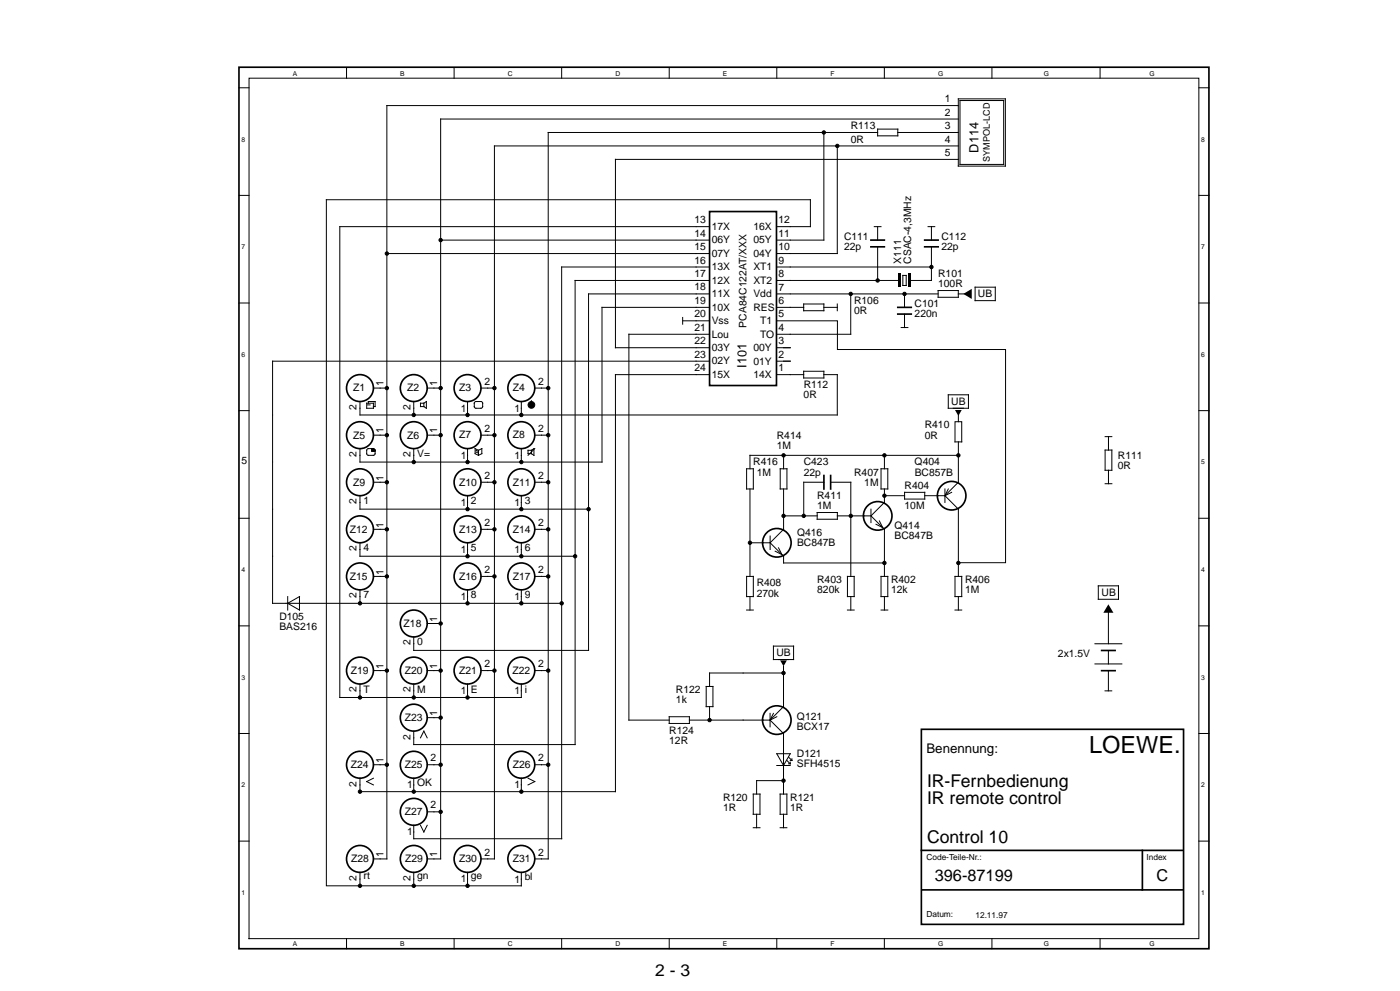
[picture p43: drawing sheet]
<svg xmlns="http://www.w3.org/2000/svg" width="297mm" height="210mm" viewBox="0 0 297 210" stroke-linecap="round" stroke-linejoin="round" font-family="sans-serif">
<defs><g id="words">
<text font-size="5" x="230.8" y="159.5">LOEWE.</text>
<g font-size="3.7">
<text x="196.5" y="166.8">IR-Fernbedienung</text>
<text x="196.5" y="170.3">IR remote control</text>
<text x="196.5" y="178.7">Control 10</text>
</g>
<g font-size="3.5">
<text x="198.1" y="186.5">396-87199</text>
<text x="245.1" y="186.5">C</text>
<text x="138.8" y="206.7">2 - 3</text>
</g>
<text font-size="2.8" x="196.3" y="159.5">Benennung:</text>
<g font-size="2.7">
<text x="207.4" y="32.3" transform="rotate(-90 207.4 32.3)">D114</text>
<text x="158.2" y="77.9" transform="rotate(-90 158.2 77.9)">I101</text>
</g>
<g font-size="2.2">
<text x="200.2" y="21.7">1</text>
<text x="180.3" y="27.4">R113</text>
<text x="200.2" y="24.5">2</text>
<text x="200.2" y="27.4">3</text>
<text x="180.3" y="30.2">0R</text>
<text x="200.2" y="33.1">5</text>
<text x="200.2" y="30.2">4</text>
<text x="147.2" y="47.3">13</text>
<text x="165" y="47.3">12</text>
<text x="147.2" y="50.1">14</text>
<text x="147.2" y="53">15</text>
<text x="150.8" y="48.7">17X</text>
<text x="150.8" y="51.6">06Y</text>
<text x="159.7" y="51.6">05Y</text>
<text x="159.7" y="48.7">16X</text>
<text x="165" y="53">10</text>
<text x="165" y="50.1">11</text>
<text x="178.9" y="53">22p</text>
<text x="178.9" y="50.9">C111</text>
<text x="199.5" y="53">22p</text>
<text x="199.5" y="50.9">C112</text>
<text x="147.2" y="55.8">16</text>
<text x="147.2" y="58.7">17</text>
<text x="150.8" y="54.4">07Y</text>
<text x="150.8" y="57.3">13X</text>
<text x="159.7" y="57.3">XT1</text>
<text x="159.7" y="54.4">04Y</text>
<text x="165" y="58.7">8</text>
<text x="165" y="55.8">9</text>
<text x="191" y="55.8" transform="rotate(-90 191 55.8)">X111</text>
<text x="193.1" y="55.8" transform="rotate(-90 193.1 55.8)">CSAC-4,3MHz</text>
<text x="198.8" y="58.7">R101</text>
<text x="147.2" y="61.5">18</text>
<text x="147.2" y="64.4">19</text>
<text x="150.8" y="60.1">12X</text>
<text x="150.8" y="63">11X</text>
<text x="150.8" y="65.8">10X</text>
<text x="159.7" y="65.8">RES</text>
<text x="159.7" y="63">Vdd</text>
<text x="159.7" y="60.1">XT2</text>
<text x="165" y="64.4">6</text>
<text x="165" y="61.5">7</text>
<text x="181" y="64.4">R106</text>
<text x="193.8" y="65.1">C101</text>
<text x="198.8" y="60.8">100R</text>
<text x="207.2" y="63">UB</text>
<text x="147.2" y="67.2">20</text>
<text x="147.2" y="70.1">21</text>
<text x="150.8" y="68.6">Vss</text>
<text x="150.8" y="71.5">Lou</text>
<text x="158.2" y="69.4" transform="rotate(-90 158.2 69.4)">PCA84C122AT/XXX</text>
<text x="161.1" y="71.5">TO</text>
<text x="161.1" y="68.7">T1</text>
<text x="165" y="70.1">4</text>
<text x="165" y="67.2">5</text>
<text x="181" y="66.5">0R</text>
<text x="193.8" y="67.2">220n</text>
<text x="147.2" y="72.9">22</text>
<text x="147.2" y="75.8">23</text>
<text x="150.8" y="74.3">03Y</text>
<text x="150.8" y="77.2">02Y</text>
<text x="159.7" y="77.2">01Y</text>
<text x="159.7" y="74.4">00Y</text>
<text x="165" y="75.8">2</text>
<text x="165" y="72.9">3</text>
<text x="74.9" y="82.9">Z1</text>
<text x="81.3" y="81.8" transform="rotate(-90 81.3 81.8)">1</text>
<text x="86.3" y="82.9">Z2</text>
<text x="92.7" y="81.8" transform="rotate(-90 92.7 81.8)">1</text>
<text x="97.3" y="82.9">Z3</text>
<text x="102.6" y="81.5">2</text>
<text x="108.7" y="82.9">Z4</text>
<text x="114" y="81.5">2</text>
<text x="147.2" y="78.6">24</text>
<text x="150.8" y="80">15X</text>
<text x="159.7" y="80.1">14X</text>
<text x="165" y="78.6">1</text>
<text x="170.3" y="82.2">R112</text>
<text x="75.6" y="86.8" transform="rotate(-90 75.6 86.8)">2</text>
<text x="87" y="86.8" transform="rotate(-90 87 86.8)">2</text>
<text x="97.7" y="87.2">1</text>
<text x="109.1" y="87.2">1</text>
<text x="170.3" y="84.3">0R</text>
<text x="201.6" y="85.8">UB</text>
<text x="74.9" y="92.9">Z5</text>
<text x="81.3" y="91.8" transform="rotate(-90 81.3 91.8)">1</text>
<text x="86.3" y="92.9">Z6</text>
<text x="92.7" y="91.8" transform="rotate(-90 92.7 91.8)">1</text>
<text x="97.3" y="92.9">Z7</text>
<text x="102.6" y="91.5">2</text>
<text x="108.7" y="92.9">Z8</text>
<text x="114" y="91.5">2</text>
<text x="164.6" y="92.9">R414</text>
<text x="164.6" y="95">1M</text>
<text x="196" y="92.9">0R</text>
<text x="196" y="90.7">R410</text>
<text x="51.2" y="98.4">5</text>
<text x="75.6" y="96.8" transform="rotate(-90 75.6 96.8)">2</text>
<text x="81.3" y="101.8" transform="rotate(-90 81.3 101.8)">1</text>
<text x="87" y="96.8" transform="rotate(-90 87 96.8)">2</text>
<text x="88.4" y="96.8">V=</text>
<text x="97.7" y="97.2">1</text>
<text x="102.6" y="101.4">2</text>
<text x="109.1" y="97.2">1</text>
<text x="114" y="101.4">2</text>
<text x="159.6" y="98.6">R416</text>
<text x="160.4" y="100.7">1M</text>
<text x="170.3" y="98.6">C423</text>
<text x="170.3" y="100.7">22p</text>
<text x="181" y="100.7">R407</text>
<text x="193.8" y="98.6">Q404</text>
<text x="193.8" y="100.7">BC857B</text>
<text x="236.9" y="99.4">0R</text>
<text x="236.9" y="97.3">R111</text>
<text x="74.9" y="102.8">Z9</text>
<text x="75.6" y="106.8" transform="rotate(-90 75.6 106.8)">2</text>
<text x="77" y="106.7">1</text>
<text x="97.3" y="102.9">Z10</text>
<text x="97.7" y="107.1">1</text>
<text x="99.8" y="106.7">2</text>
<text x="108.7" y="102.9">Z11</text>
<text x="109.1" y="107.1">1</text>
<text x="111.2" y="106.7">3</text>
<text x="173.2" y="105.7">R411</text>
<text x="173.2" y="107.8">1M</text>
<text x="183.2" y="102.9">1M</text>
<text x="191.7" y="103.6">R404</text>
<text x="191.7" y="107.8">10M</text>
<text x="74.1" y="112.8">Z12</text>
<text x="81.3" y="111.8" transform="rotate(-90 81.3 111.8)">1</text>
<text x="97.3" y="112.8">Z13</text>
<text x="102.6" y="111.4">2</text>
<text x="108.7" y="112.8">Z14</text>
<text x="114" y="111.4">2</text>
<text x="168.9" y="113.5">Q416</text>
<text x="189.6" y="112.1">Q414</text>
<text x="75.6" y="116.7" transform="rotate(-90 75.6 116.7)">2</text>
<text x="77" y="116.7">4</text>
<text x="97.7" y="117.1">1</text>
<text x="99.8" y="116.7">5</text>
<text x="109.1" y="117.1">1</text>
<text x="111.2" y="116.7">6</text>
<text x="168.9" y="115.7">BC847B</text>
<text x="189.6" y="114.3">BC847B</text>
<text x="74.1" y="122.8">Z15</text>
<text x="81.3" y="121.7" transform="rotate(-90 81.3 121.7)">1</text>
<text x="97.3" y="122.8">Z16</text>
<text x="102.6" y="121.4">2</text>
<text x="108.7" y="122.8">Z17</text>
<text x="114" y="121.4">2</text>
<text x="160.4" y="124.2">R408</text>
<text x="173.2" y="123.5">R403</text>
<text x="173.2" y="125.7">820k</text>
<text x="188.8" y="123.5">R402</text>
<text x="188.9" y="125.7">12k</text>
<text x="204.5" y="123.5">R406</text>
<text x="204.5" y="125.7">1M</text>
<text x="59.2" y="131.3">D105</text>
<text x="75.6" y="126.7" transform="rotate(-90 75.6 126.7)">2</text>
<text x="77" y="126.7">7</text>
<text x="92.7" y="131.7" transform="rotate(-90 92.7 131.7)">1</text>
<text x="97.7" y="127.1">1</text>
<text x="99.8" y="126.7">8</text>
<text x="109.1" y="127.1">1</text>
<text x="111.2" y="126.7">9</text>
<text x="160.4" y="126.4">270k</text>
<text x="233.5" y="126.2">UB</text>
<text x="59.2" y="133.5">BAS216</text>
<text x="85.5" y="132.8">Z18</text>
<text x="87" y="136.7" transform="rotate(-90 87 136.7)">2</text>
<text x="88.4" y="136.7">0</text>
<text x="74.4" y="142.8">Z19</text>
<text x="81.3" y="141.7" transform="rotate(-90 81.3 141.7)">1</text>
<text x="85.8" y="142.8">Z20</text>
<text x="92.7" y="141.7" transform="rotate(-90 92.7 141.7)">1</text>
<text x="97.3" y="142.8">Z21</text>
<text x="102.6" y="141.3">2</text>
<text x="108.6" y="142.8">Z22</text>
<text x="114" y="141.3">2</text>
<text x="164.5" y="139">UB</text>
<text x="224.2" y="139.2">2x1.5V</text>
<text x="75.6" y="146.7" transform="rotate(-90 75.6 146.7)">2</text>
<text x="77" y="146.7">T</text>
<text x="87" y="146.7" transform="rotate(-90 87 146.7)">2</text>
<text x="88.4" y="146.7">M</text>
<text x="97.7" y="147">1 E</text>
<text x="109.1" y="147">1 i</text>
<text x="143.2" y="149">1k</text>
<text x="143.2" y="146.8">R122</text>
<text x="85.8" y="152.7">Z23</text>
<text x="92.7" y="151.7" transform="rotate(-90 92.7 151.7)">1</text>
<text x="141.8" y="155.4">R124</text>
<text x="168.9" y="154.7">BCX17</text>
<text x="168.9" y="152.5">Q121</text>
<text x="81.3" y="161.6" transform="rotate(-90 81.3 161.6)">1</text>
<text x="87" y="156.6" transform="rotate(-90 87 156.6)">2</text>
<text x="91.2" y="161.3">2</text>
<text x="114" y="161.3">2</text>
<text x="141.8" y="157.5">12R</text>
<text x="168.9" y="160.4">D121</text>
<text x="74.3" y="162.7">Z24</text>
<text x="75.6" y="166.6" transform="rotate(-90 75.6 166.6)">2</text>
<text x="85.8" y="162.7">Z25</text>
<text x="86.3" y="167">1</text>
<text x="88.4" y="166.4">OK</text>
<text x="108.7" y="162.7">Z26</text>
<text x="109.1" y="167">1</text>
<text x="168.9" y="162.5">SFH4515</text>
<text x="85.8" y="172.7">Z27</text>
<text x="91.2" y="171.2">2</text>
<text x="153.2" y="171.8">1R</text>
<text x="153.2" y="169.6">R120</text>
<text x="167.5" y="171.8">1R</text>
<text x="167.5" y="169.6">R121</text>
<text x="86.3" y="176.9">1</text>
<text x="74.4" y="182.6">Z28</text>
<text x="81.3" y="181.6" transform="rotate(-90 81.3 181.6)">1</text>
<text x="85.9" y="182.6">Z29</text>
<text x="92.7" y="181.6" transform="rotate(-90 92.7 181.6)">1</text>
<text x="97.3" y="182.6">Z30</text>
<text x="102.6" y="181.2">2</text>
<text x="108.7" y="182.6">Z31</text>
<text x="114" y="181.2">2</text>
<text x="75.6" y="186.7" transform="rotate(-90 75.6 186.7)">2</text>
<text x="77" y="186.2">rt</text>
<text x="87" y="186.7" transform="rotate(-90 87 186.7)">2</text>
<text x="88.4" y="186.2">gn</text>
<text x="97.7" y="186.9">1</text>
<text x="99.8" y="186.2">ge</text>
<text x="109.1" y="187">1</text>
<text x="111.2" y="186.5">bl</text>
</g>
<text font-size="1.9" x="209.8" y="34.3" transform="rotate(-90 209.8 34.3)">SYMPOL-LCD</text>
<g font-size="1.8">
<text x="196.3" y="182.3">Code-Teile-Nr.:</text>
<text x="243" y="182.3">Index</text>
<text x="196.3" y="194.2">Datum:</text>
<text x="206.7" y="194.4">12.11.97</text>
</g>
<g font-size="1.4">
<text x="62" y="16">A</text>
<text x="84.8" y="16">B</text>
<text x="107.6" y="16">C</text>
<text x="130.4" y="16">D</text>
<text x="153.2" y="16">E</text>
<text x="176" y="16">F</text>
<text x="198.8" y="16">G</text>
<text x="221.2" y="16">G</text>
<text x="243.6" y="16">G</text>
<text x="51.2" y="30">8</text>
<text x="254.6" y="30">8</text>
<text x="51.2" y="52.8">7</text>
<text x="254.6" y="52.8">7</text>
<text x="51.2" y="75.6">6</text>
<text x="254.6" y="75.6">6</text>
<text x="254.6" y="98.4">5</text>
<text x="51.2" y="121.2">4</text>
<text x="254.6" y="121.2">4</text>
<text x="51.2" y="144">3</text>
<text x="254.6" y="144">3</text>
<text x="51.2" y="166.8">2</text>
<text x="254.6" y="166.7">2</text>
<text x="51.2" y="189.6">1</text>
<text x="254.6" y="189.5">1</text>
<text x="62" y="200.4">A</text>
<text x="84.8" y="200.4">B</text>
<text x="107.6" y="200.4">C</text>
<text x="130.4" y="200.4">D</text>
<text x="153.2" y="200.4">E</text>
<text x="176" y="200.4">F</text>
<text x="198.8" y="200.4">G</text>
<text x="221.2" y="200.4">G</text>
<text x="243.6" y="200.4">G</text>
</g>
</g></defs>
<g fill="none" stroke="#000" stroke-width=".21">
<path d="M50.6 18.6h2.2M52.8 16.6h201.3v182.2h-201.3zM73.4 14.4v2.2M96.2 14.4v2.2M119 14.4v2.2M141.8 14.4v2.2M164.6 14.4v2.2M187.4 14.4v2.2M210.2 14.4v2.2M233.1 14.4v2.2M254.1 18.6h2.1M174.6 28.1v22.8h-10"/>
<path d="M177.4 30.9v22.8h-12.8M186 27.3h4.3v1.5h-4.3zM186 28.1h-69.8v153.8h-2.9M190.3 28.1h12.8M203.1 20.9h10v14.3h-10zM203.1 33.8h-72.7v39.9h20M203.1 22.4h-121.1v159.5h-2.9M203.1 25.2h-109.7v156.7h-2.9M203.1 30.9h-98.3v151h-2.9M203.4 21.3h9.3v13.5h-9.3zM50.6 41.4h2.2M82 53.7h68.4"/>
<path d="M93.4 50.9h57M150.4 56.6h-31.4v121.1h-31.3v-2.9M150.4 59.4h-28.5v98.3h-34.2v-2.8M150.4 48h-78.4v99.7h38.5v-2.8M164.6 48h7.1v-5.7h-102.5v145.3h7.1M164.6 59.4h25.7M164.6 56.6h32.8M185.3 48h1.4M186 48v2.9M186 52.3v7.1M191.3 58.3h.7v2.2h-.7zM196.7 48h1.4"/>
<path d="M197.4 52.3v7.1h-4.3M197.4 48v2.9M254.1 41.4h2.1M50.6 64.2h2.2M144.7 68h5.7M144.7 67.2v1.5M150.4 76.5h-92.6v51.3h61.2M150.4 79.3h-20v88.4h-54.1v-2.9M150.4 70.8h-17.1v81.7h8.5M150.4 65.1h-22.8v32.8h-51.3v-2.9M150.4 62.3h-25.7v75.5h-37v-2.9M164.6 68h12.9v6h35.6v45.2h-10.1"/>
<path d="M164.6 79.3h5.7M164.6 76.5h2.9M164.6 73.7h2.9M164.6 65.1h5.7M164.6 62.3h34.2M170.3 64.4h4.3v1.4h-4.3zM170.3 78.6h4.3v1.5h-4.3zM174.6 79.3h2.8v8.6h-101.1v-2.9M174.6 65.1h2.8M177.4 64.4v1.4M180.3 62.3v8.5h-15.7M191 69.4h1.4"/>
<path d="M191.7 62.3v2.8M191.7 66.5v2.9M198.8 61.5h4.3v1.5h-4.3zM203.1 62.3h1.4M206.6 60.8h4.3v2.9h-4.3zM254.1 64.2h2.1M50.6 87h2.2M77.7 85.4h1.4v1.1h-1.4zM77.9 85.8h.5M78.1 85.4v-.4h1.4v1.1h-.4M79 95v.4h.5M79 95l.5 .6h-.7"/>
<path d="M79 95l-.2 .2 .3 .4 .2-.2M79.1 95l-1.2 .1-.2 .3 .1 .9 .3 .1h1.2l.2-.3v-.7M79.1 95l.4 .4M79.1 95v.2M79.1 95l-.3 .4 .2 .2 .3-.4h-.2M79.1 95.2l-.3 .4M79.1 82.2h2.9M79.1 92.2h2.9M79.5 95.4l-.2 .2-.5-.6v.6M87.7 85v2.9M87.7 95v2.9M89.8 85.4h-.7v.7h.7"/>
<path d="M89.8 85.4l.6-.4v1.5l-.6-.4M89.8 85.4v.7M90.5 82.2h2.9M90.5 92.2h2.9M99.1 85v2.9M99.1 95v2.9M100.6 85.2l.3-.2 1.2 .1 .2 .3-.1 .9-.3 .2-1.2-.1-.2-.3zM100.9 95.4l.3 .2M100.9 95.7l.3 .2M101.4 95.4l-.7-.4v1.1l.7 .3M101.4 95.4l.7-.4v1.1l-.7 .3M101.4 95.4v1"/>
<path d="M101.9 82.2h2.9M101.9 92.2h2.9M110.5 85v2.9M110.5 95v2.9M112.6 95.4h-.7v.7h.7M112.6 95.4l.5-.4v1.4l-.5-.3M112.6 84.9v.5M112.6 95.4v.7M113.3 95l-1.4 1.4M113.3 82.2h2.9M113.3 92.2h2.9M158.2 99.3h1.4v4.3h-1.4z"/>
<path d="M165.3 99.3h1.5v4.3h-1.5zM166.1 96.4v2.9M186.7 99.3h1.4v4.3h-1.4zM187.4 96.4v2.9M201 83.6h4.2v2.9h-4.2zM202.4 89.3h1.4v4.3h-1.4zM203.1 96.4h-44.2v2.9M203.1 87.9v1.4M203.1 93.6v8.5l-2.9 2.9M234.2 95.3h1.4v4.3h-1.4zM234.2 92.5h1.4M234.9 92.5v2.8"/>
<path d="M234.9 99.6v2.9M254.1 87h2.1M50.6 109.8h2.2M76.3 105v2.8h48.4M76.3 115v2.8h45.6M79.1 102.1h2.9M79.1 112.1h2.9M99.1 105v2.8M99.1 115v2.8M101.9 102.1h2.9M101.9 112.1h2.9M110.5 105v2.8"/>
<path d="M110.5 115v2.8M113.3 102.1h2.9M113.3 112.1h2.9M158.9 115h4.3M158.9 103.6v18.5M163.2 115l2.9 2.8v1.4h21.3M163.2 113.5v2.9M165 116l.7 1.5-1.4-.8M166.1 103.6v8.5l-2.9 2.9M166.1 109.3h7.1M173.2 108.6h4.3v1.4h-4.3zM174.6 102.1h-4.3v7.2"/>
<path d="M176 102.1h4.3v20M177.5 109.3h7.1M184.6 107.8v2.9M184.6 109.3l2.8 2.8v10M186.4 110.3l.7 1.5-1.5-.8M187.4 105h4.3M187.4 103.6v2.8l-2.8 2.9M191.7 104.3h4.3v1.4h-4.3zM196 105h4.2M200.2 105l2.9 2.8v14.3M200.2 103.6v2.8M201 103.6l-.8 1.4"/>
<path d="M201.7 104.3l-1.5 .7M234.2 102.5h1.4M254.1 109.8h2.1M50.6 132.6h2.2M61 126.4v2.8M61 127.8l2.5-1.4v2.8zM76.3 124.9v2.9M79.1 122.1h2.9M90.5 132.1h2.9M99.1 124.9v2.9M101.9 122.1h2.9M110.5 124.9v2.9"/>
<path d="M113.3 122.1h2.9M158.2 122.1h1.4v4.3h-1.4zM158.2 129.2h1.4M158.9 126.4v2.8M163.9 136.9h4.3v2.8h-4.3zM179.6 122.1h1.4v4.3h-1.4zM179.6 129.2h1.4M180.3 126.4v2.8M186.7 122.1h1.4v4.3h-1.4zM186.7 129.2h1.4M187.4 126.4v2.8M202.4 122.1h1.4v4.3h-1.4z"/>
<path d="M202.4 129.2h1.4M203.1 126.4v2.8M232 136.4h5.7M232.8 124.1h4.2v2.8h-4.2zM234.9 129.2v7.2M234.9 137.8v2.8M254.1 132.6h2.1M50.6 155.4h2.2M76.3 144.9v2.8M79.1 142h2.9M87.7 144.9v2.8M89.1 156.3l.7-1.4 .7 1.4"/>
<path d="M90.5 142h2.9M90.5 152h2.9M99.1 144.9v2.8M101.9 142h2.9M113.3 142h2.9M141.8 151.8h4.3v1.4h-4.3zM146.1 152.5h17.1M149.7 145.4h1.4v4.3h-1.4zM150.4 149.7v2.8M163.2 152.5l2.8 2.9v12.8M163.2 151.1v2.8M163.9 151.1l-.7 1.4"/>
<path d="M164.6 159.6h2.9l-1.5 2.5zM164.6 151.8l-1.4 .7M166 141.1v8.6l-2.8 2.8M166 142.6h-15.6v2.8M232 140.6h5.7M234.2 146.3h1.4M234.9 142.1v4.2M254.1 155.4h2.1M50.6 178.2h2.2M79.1 164.8l-1.4 .7 1.4 .8M79.1 162h2.9M87.7 164.8v2.9"/>
<path d="M89.1 174.8l.7 1.4 .7-1.4M90.5 162h2.9M90.5 172h2.9M110.5 164.8v2.9M111.9 164.8l1.4 .7-1.4 .8M113.3 162h2.9M159.6 168.2h1.5v4.3h-1.5zM159.6 175.3h1.5M160.3 172.5v2.8M164.6 162.1h2.9M165.3 168.2h1.5v4.3h-1.5zM165.3 175.3h1.5"/>
<path d="M166 172.5v2.8M166 165.3h-5.7v2.9M166.8 161.1l.7 .7M167.1 160.4l.7 .7M167.1 161.8h.4M167.5 161.4v.4M167.5 161.1h.3M167.8 160.7v.4M254.1 178.2h2.1M73.4 198.8v2.2M76.3 184.8v2.8M87.7 184.8v2.8"/>
<path d="M96.2 198.8v2.2M99.1 184.8v2.8M110.5 184.8v2.8h-34.2M119 198.8v2.2M141.8 198.8v2.2M164.6 198.8v2.2M187.4 198.8v2.2M210.2 198.8v2.2M233.1 198.8v2.2"/>
</g>
<g fill="none" stroke="#000" stroke-width=".35">
<path d="M50.6 14.2h205.6v186.8h-205.6zM150.4 44.8h14.2v36.9h-14.2zM184.6 50.9h2.8M184.6 52.3h2.8M196 50.9h2.8M196 52.3h2.8M190.3 66.5h2.8M190.3 65.1h2.8M174.6 100.7v2.9M176 100.7v2.9M233.5 137.8h2.8M195.3 154.5h55.5v41.3h-55.5z"/>
<path d="M233.5 142.1h2.8M195.3 180.1h55.3M195.4 188.5h55.2M242.1 180.1v8.4"/>
<circle cx="76.3" cy="82.2" r="2.85"/>
<circle cx="76.3" cy="92.2" r="2.85"/>
<circle cx="87.7" cy="82.2" r="2.85"/>
<circle cx="87.7" cy="92.2" r="2.85"/>
<circle cx="99.1" cy="82.2" r="2.85"/>
<circle cx="99.1" cy="92.2" r="2.85"/>
<circle cx="110.5" cy="92.2" r="2.85"/>
<circle cx="110.5" cy="82.2" r="2.85"/>
<circle cx="76.3" cy="112.1" r="2.85"/>
<circle cx="76.3" cy="102.1" r="2.85"/>
<circle cx="99.1" cy="112.1" r="2.85"/>
<circle cx="99.1" cy="102.1" r="2.85"/>
<circle cx="110.5" cy="112.1" r="2.85"/>
<circle cx="110.5" cy="102.1" r="2.85"/>
<circle cx="164.6" cy="115" r="3"/>
<circle cx="186" cy="109.3" r="3"/>
<circle cx="201.7" cy="105" r="3"/>
<circle cx="76.3" cy="122.1" r="2.85"/>
<circle cx="87.7" cy="132.1" r="2.85"/>
<circle cx="99.1" cy="122.1" r="2.85"/>
<circle cx="110.5" cy="122.1" r="2.85"/>
<circle cx="76.3" cy="142" r="2.85"/>
<circle cx="87.7" cy="152" r="2.85"/>
<circle cx="87.7" cy="142" r="2.85"/>
<circle cx="99.1" cy="142" r="2.85"/>
<circle cx="110.5" cy="142" r="2.85"/>
<circle cx="164.6" cy="152.5" r="3"/>
<circle cx="76.3" cy="162" r="2.85"/>
<circle cx="87.7" cy="162" r="2.85"/>
<circle cx="87.7" cy="172" r="2.85"/>
<circle cx="110.5" cy="162" r="2.85"/>
<circle cx="76.3" cy="181.9" r="2.85"/>
<circle cx="87.7" cy="181.9" r="2.85"/>
<circle cx="99.1" cy="181.9" r="2.85"/>
<circle cx="110.5" cy="181.9" r="2.85"/>
</g>
<path d="M204.2 62.3l1.7-1.1v2.1zM202.4 86.8h1.4l-.7 1.3zM165.3 139.9h1.5l-.8 1.2zM234.9 128l1.1 1.8h-2.2z" fill="#000"/>
<g fill="#000" stroke="#000" stroke-width=".21">
<circle cx="174.6" cy="28.1" r=".36"/>
<circle cx="177.4" cy="30.9" r=".36"/>
<circle cx="82" cy="53.7" r=".36"/>
<circle cx="93.4" cy="50.9" r=".36"/>
<circle cx="186" cy="59.4" r=".36"/>
<circle cx="197.4" cy="56.6" r=".36"/>
<circle cx="180.3" cy="62.3" r=".36"/>
<circle cx="191.7" cy="62.3" r=".36"/>
<circle cx="82" cy="82.2" r=".36"/>
<circle cx="82" cy="92.2" r=".36"/>
<circle cx="87.7" cy="97.9" r=".36"/>
<circle cx="87.7" cy="87.9" r=".36"/>
<circle cx="93.4" cy="82.2" r=".36"/>
<circle cx="93.4" cy="92.2" r=".36"/>
<circle cx="99.1" cy="97.9" r=".36"/>
<circle cx="99.1" cy="87.9" r=".36"/>
<circle cx="104.8" cy="82.2" r=".36"/>
<circle cx="104.8" cy="92.2" r=".36"/>
<circle cx="110.5" cy="97.9" r=".36"/>
<circle cx="110.5" cy="87.9" r=".36"/>
<circle cx="112.6" cy="85.8" r=".71"/>
<circle cx="116.2" cy="82.2" r=".36"/>
<circle cx="116.2" cy="92.2" r=".36"/>
<circle cx="166.1" cy="96.4" r=".36"/>
<circle cx="187.4" cy="96.4" r=".36"/>
<circle cx="203.1" cy="96.4" r=".36"/>
<circle cx="82" cy="102.1" r=".36"/>
<circle cx="82" cy="112.1" r=".36"/>
<circle cx="99.1" cy="117.8" r=".36"/>
<circle cx="99.1" cy="107.8" r=".36"/>
<circle cx="104.8" cy="102.1" r=".36"/>
<circle cx="104.8" cy="112.1" r=".36"/>
<circle cx="110.5" cy="117.8" r=".36"/>
<circle cx="110.5" cy="107.8" r=".36"/>
<circle cx="116.2" cy="102.1" r=".36"/>
<circle cx="116.2" cy="112.1" r=".36"/>
<circle cx="121.9" cy="117.8" r=".36"/>
<circle cx="124.7" cy="107.8" r=".36"/>
<circle cx="158.9" cy="115" r=".36"/>
<circle cx="166.1" cy="109.3" r=".36"/>
<circle cx="170.3" cy="109.3" r=".36"/>
<circle cx="180.3" cy="109.3" r=".36"/>
<circle cx="187.4" cy="119.2" r=".36"/>
<circle cx="187.4" cy="105" r=".36"/>
<circle cx="203.1" cy="119.2" r=".36"/>
<circle cx="76.3" cy="127.8" r=".36"/>
<circle cx="82" cy="122.1" r=".36"/>
<circle cx="93.4" cy="132.1" r=".36"/>
<circle cx="99.1" cy="127.8" r=".36"/>
<circle cx="104.8" cy="122.1" r=".36"/>
<circle cx="110.5" cy="127.8" r=".36"/>
<circle cx="116.2" cy="122.1" r=".36"/>
<circle cx="119" cy="127.8" r=".36"/>
<circle cx="76.3" cy="147.7" r=".36"/>
<circle cx="82" cy="142" r=".36"/>
<circle cx="87.7" cy="147.7" r=".36"/>
<circle cx="93.4" cy="142" r=".36"/>
<circle cx="93.4" cy="152" r=".36"/>
<circle cx="99.1" cy="147.7" r=".36"/>
<circle cx="104.8" cy="142" r=".36"/>
<circle cx="116.2" cy="142" r=".36"/>
<circle cx="150.4" cy="152.5" r=".36"/>
<circle cx="166" cy="142.6" r=".36"/>
<circle cx="76.3" cy="167.7" r=".36"/>
<circle cx="82" cy="162" r=".36"/>
<circle cx="87.7" cy="167.7" r=".36"/>
<circle cx="93.4" cy="162" r=".36"/>
<circle cx="93.4" cy="172" r=".36"/>
<circle cx="110.5" cy="167.7" r=".36"/>
<circle cx="116.2" cy="162" r=".36"/>
<circle cx="166" cy="165.3" r=".36"/>
<circle cx="76.3" cy="187.6" r=".36"/>
<circle cx="87.7" cy="187.6" r=".36"/>
<circle cx="99.1" cy="187.6" r=".36"/>
</g>
<g fill="#000">
<path d="M190.3 58h.5v2.8h-.5z" fill-rule="evenodd"/>
<path d="M192.6 58h.5v2.8h-.5z" fill-rule="evenodd"/>
</g>
<use href="#words"/>
</svg>
